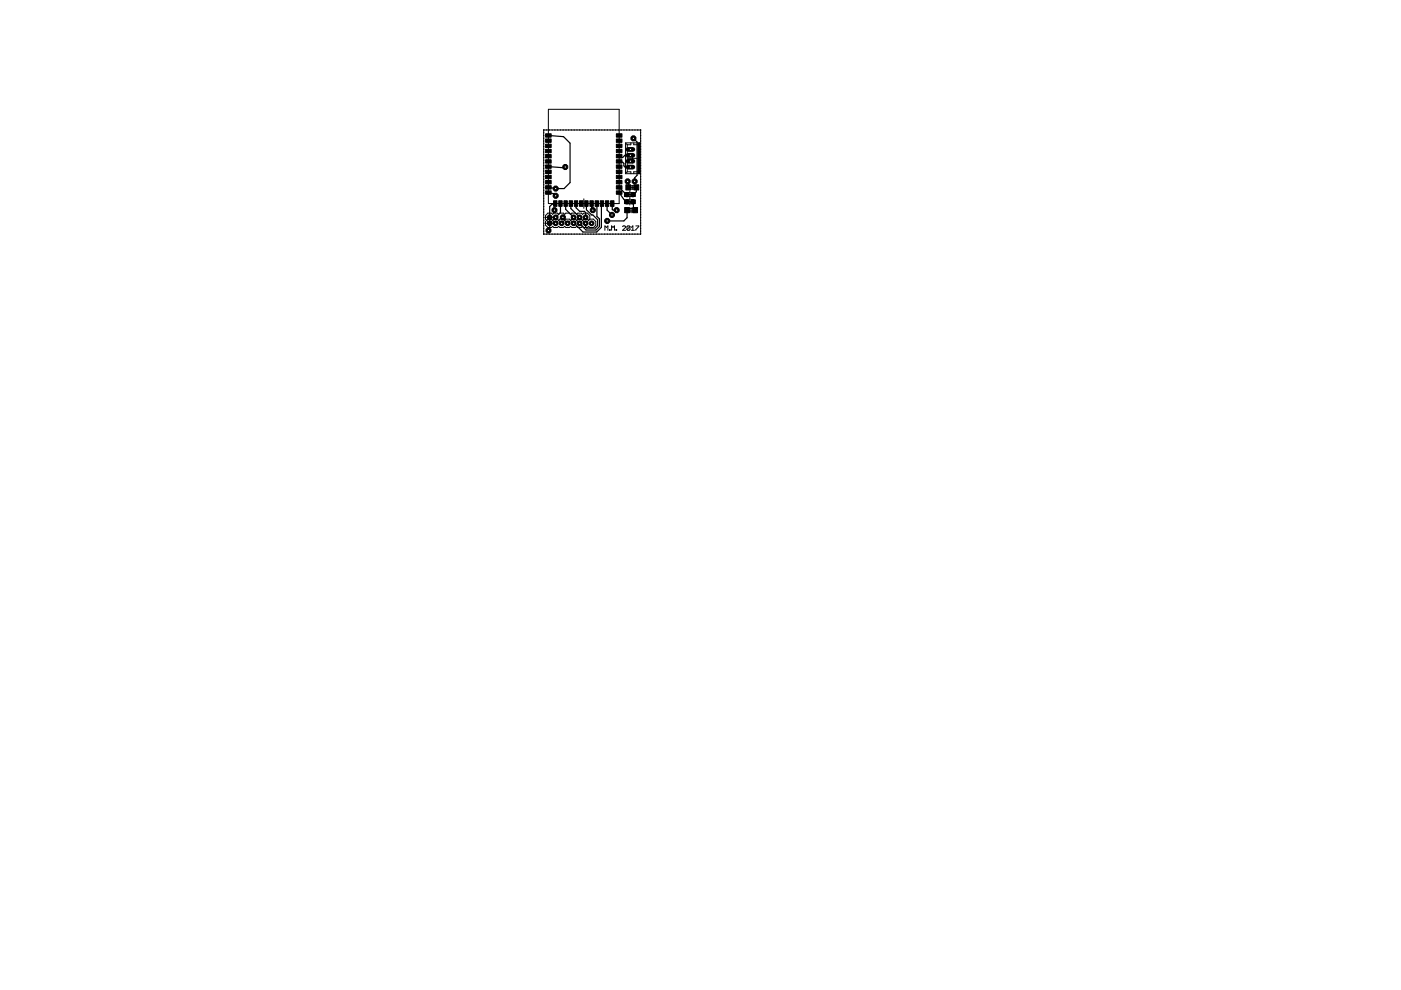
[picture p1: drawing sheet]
<svg xmlns="http://www.w3.org/2000/svg" width="297mm" height="210mm" viewBox="0 0 297 210" stroke-linecap="round" stroke-linejoin="round" font-family="sans-serif">
<path d="M128.2 48.8v-.9l.4 .3 .3-.3v.9M129.2 48.7l.1 .1zM129.7 48.8v-.9l.3 .3 .3-.3v.9M130.6 48.7l.1 .1zM132 48l.1-.1 .5 .1v.2l-.6 .6h.6M133.6 48v.7l-.2 .1-.5-.1M133.6 48l-.2-.1-.5 .1v.7M133.6 48l-.7 .7M133.9 48.8h.6M133.9 48.2l.3-.3v.9M134.8 47.9h.6l-.6 .9" fill="none" stroke="#000" stroke-width=".21"/>
<g fill="#000" stroke="#000" stroke-width=".21">
<path d="M115.7 39.4h1.2v.7h-1.2zM115.7 28.4h1.2v.7h-1.2zM115.7 29.5h1.2v.7h-1.2zM115.7 30.6h1.2v.7h-1.2zM115.7 31.7h1.2v.7h-1.2zM115.7 32.8h1.2v.7h-1.2zM115.7 33.9h1.2v.7h-1.2zM115.7 35h1.2v.7h-1.2zM115.7 36.1h1.2v.7h-1.2zM115.7 37.2h1.2v.7h-1.2zM115.7 38.3h1.2v.7h-1.2zM130.7 39.4h1.2v.7h-1.2z"/>
<path d="M130.7 38.3h1.2v.7h-1.2zM130.7 37.2h1.2v.7h-1.2zM130.7 36.1h1.2v.7h-1.2zM130.7 35h1.2v.7h-1.2zM130.7 31.7h1.2v.7h-1.2zM130.7 30.6h1.2v.7h-1.2zM130.7 29.5h1.2v.7h-1.2zM130.7 28.4h1.2v.7h-1.2zM130.7 32.8h1.2v.7h-1.2zM130.7 33.9h1.2v.7h-1.2zM132.7 39.2h1v1.1h-1zM134.4 39.2h1v1.1h-1z"/>
<path d="M115.7 40.5h1.2v.7h-1.2zM117.4 42.6h.7v1.2h-.7zM118.5 42.6h.7v1.2h-.7zM119.6 42.6h.7v1.2h-.7zM120.7 42.6h.7v1.2h-.7zM121.8 42.6h.7v1.2h-.7zM122.9 42.6h.7v1.2h-.7zM124 42.6h.7v1.2h-.7zM125.1 42.6h.7v1.2h-.7zM126.2 42.6h.7v1.2h-.7zM127.3 42.6h.7v1.2h-.7zM128.4 42.6h.7v1.2h-.7z"/>
<path d="M129.5 42.6h.7v1.2h-.7zM130.7 40.5h1.2v.7h-1.2zM132.4 42.4h.8v.8h-.8zM132.4 40.9h.8v.8h-.8zM132.4 44h1.1v1.1h-1.1zM133.9 42.4h.8v.8h-.8zM133.9 40.9h.8v.8h-.8zM134.2 44h1v1.1h-1z"/>
</g>
<g fill="none" stroke="#000" stroke-width=".25">
<path d="M115.3 28.1v.1M115.3 28.7v.1M115.3 29.3v.1M115.3 29.9v.1M115.3 30.5h.1M115.3 31v.1M115.3 31.6v.1M115.3 32.2v.1M115.3 32.8h.1M115.3 33.3v.1M115.3 33.9v.1M115.3 34.5v.1"/>
<path d="M115.3 35.1v.1M115.3 35.7h.1M115.3 36.2v.1M115.3 36.8v.1M115.3 37.4v.1M115.3 38v.1M115.3 38.6h.1M115.3 39.1v.1M115.3 39.7v.1M115.3 27.6h.1M115.8 27.6h.1M116.3 28.7l3.2 .3 1.4 1.4v8.3l-1.3 1.3h-1.8l-1.5-.3"/>
<path d="M116.3 35.3l3.4 .3 .1-.2M116.4 27.6h.1M117 27.6h.1M117.6 27.6h.1M118.2 27.6h.1M118.8 27.6h.1M119.4 27.6h.1M120 27.6h.1M120.5 27.6h.1M121.1 27.6h.1M121.7 27.6h.1M122.3 27.6h.1"/>
<path d="M122.9 27.6h.1M123.5 27.6h.1M124.1 27.6h.1M124.6 27.6h.1M125.2 27.6h.1M125.8 27.6h.1M126.4 27.6h.1M127 27.6h.1M127.6 27.6h.1M128.1 27.6h.1M128.7 27.6h.1M129.3 27.6h.1"/>
<path d="M129.9 27.6h.1M130.5 27.6h.1M131.1 27.6h.1M131.3 34.2v.2h.7l.3 .2v.6l.2 .2h1.2M131.3 39.7l1.5 1.6M131.7 27.6h.1M132.2 27.6h.1M132.8 27.6h.1M133.1 38.5h.2l-.1 1.2M133.4 27.6h.1M133.7 32.9h-1.2l-.5 .5h-.7v-.3M134 27.6h.1"/>
<path d="M134.3 29.3l.8 .8v7.1l-.5 .5v.8M134.6 27.6h.1M134.9 39.7v1l-.6 .6M135.2 27.6h.1M135.8 27.6h.1M135.8 28.1v.1M135.8 28.7v.1M135.8 29.3v.1M135.8 29.9v.1M135.8 30.5h.1M135.8 31v.1M135.8 31.6v.1"/>
<path d="M135.8 32.2v.1M135.8 32.8h.1M135.8 33.3v.1M135.8 33.9v.1M135.8 34.5v.1M135.8 35.1v.1M135.8 35.7h.1M135.8 36.2v.1M135.8 36.8v.1M135.8 37.4v.1M135.8 38v.1M135.8 38.6h.1"/>
<path d="M135.8 39.1v.1M135.8 39.7v.1M115.3 49.6h.1M115.3 40.3v.1M115.3 40.9v.1M115.3 41.5h.1M115.3 42v.1M115.3 42.6v.1M115.3 43.2v.1M115.3 43.8h.1M115.3 44.3v.1M115.3 44.9v.1"/>
<path d="M115.3 45.5v.1M115.3 46.1v.1M115.3 46.7h.1M115.3 47.2v.1M115.3 47.8v.1M115.3 48.4v.1M115.3 49v.1M115.8 49.6h.1M116.3 40.8l1.1 .3 .4 .4M116.4 49.6h.1M117 49.6h.1M117.6 49.6h.1"/>
<path d="M117.7 43.2l-.6 .1-.6 .5v2.3M118.2 49.6h.1M118.8 49.6h.1M118.8 43.2v1.9l-1 1M119.4 49.6h.1M119.9 43.2v1.2l1.7 1.7M120 49.6h.1M120.5 49.6h.1M121 43.2v1l1.9 1.9M121.1 49.6h.1M121.7 49.6h.1M122.1 43.2v.8l.8 .8h1l.3 .3v1"/>
<path d="M122.3 49.6h.1M122.9 49.6h.1M123.5 49.6h.1M124.1 49.6h.1M124.3 43.2v1.3l2.4 2.1v1.3l-.5 .5h-1.8l-.2-.3v-.8M124.6 49.6h.1M125.2 49.6h.1M125.4 43.2v1.1l.3 .3M125.8 49.6h.1M126.4 49.6h.1M126.5 43.2l.1 2.7 .5 .5v1.6l-.7 .8h-2.2l-1.3-1.5M127 49.6h.1"/>
<path d="M127.6 49.6h.1M127.7 43.1l-.1 .1M127.7 43.1l-.2 .2v4.9l-1 1h-2.9l-2-1.9M128.1 49.6h.1M128.7 43.2v1.4l1.1 1M128.7 49.6h.1M129.3 49.6h.1M129.8 43.2v1.2l.2 .2h.7M129.9 49.6h.1M130.5 49.6h.1M131.1 49.6h.1M131.3 40.8l1.5 2"/>
<path d="M131.7 49.6h.1M132.2 49.6h.1M132.8 49.6h.1M132.9 44.6v1.6l-.6 .6h-3.6M133.4 49.6h.1M134 49.6h.1M134.3 42.8v1.4l.4 .4M134.6 49.6h.1M135.2 49.6h.1M135.8 40.3v.1M135.8 40.9v.1M135.8 41.5h.1"/>
<path d="M135.8 42v.1M135.8 42.6v.1M135.8 43.2v.1M135.8 43.8h.1M135.8 44.3v.1M135.8 44.9v.1M135.8 45.5v.1M135.8 46.1v.1M135.8 46.7h.1M135.8 47.2v.1M135.8 47.8v.1M135.8 48.4v.1"/>
<path d="M135.8 49v.1M135.8 49.6h.1"/>
</g>
<path d="M122.1 43.2h.1" fill="none" stroke="#000" stroke-width=".42"/>
<path d="M133.2 31.7h1" fill="none" stroke="#000" stroke-width="1"/>
<circle cx="133.7" cy="31.7" r=".25" fill="#fff" stroke="#000" stroke-width=".21"/>
<path d="M133.2 32.9h1" fill="none" stroke="#000" stroke-width="1"/>
<circle cx="133.7" cy="32.9" r=".25" fill="#fff" stroke="#000" stroke-width=".21"/>
<path d="M133.2 34.2h1" fill="none" stroke="#000" stroke-width="1"/>
<circle cx="133.7" cy="34.2" r=".25" fill="#fff" stroke="#000" stroke-width=".21"/>
<path d="M133.2 35.4h1" fill="none" stroke="#000" stroke-width="1"/>
<circle cx="133.7" cy="35.4" r=".25" fill="#fff" stroke="#000" stroke-width=".21"/>
<circle cx="121.6" cy="47.3" r=".51" fill="#000" stroke="#000" stroke-width=".21"/>
<circle cx="121.6" cy="47.3" r=".25" fill="#fff" stroke="#000" stroke-width=".21"/>
<circle cx="122.9" cy="47.3" r=".51" fill="#000" stroke="#000" stroke-width=".21"/>
<circle cx="122.9" cy="47.3" r=".25" fill="#fff" stroke="#000" stroke-width=".21"/>
<circle cx="120.4" cy="47.3" r=".51" fill="#000" stroke="#000" stroke-width=".21"/>
<circle cx="120.4" cy="47.3" r=".25" fill="#fff" stroke="#000" stroke-width=".21"/>
<circle cx="124.2" cy="47.3" r=".51" fill="#000" stroke="#000" stroke-width=".21"/>
<circle cx="124.2" cy="47.3" r=".25" fill="#fff" stroke="#000" stroke-width=".21"/>
<circle cx="119.1" cy="47.3" r=".51" fill="#000" stroke="#000" stroke-width=".21"/>
<circle cx="119.1" cy="47.3" r=".25" fill="#fff" stroke="#000" stroke-width=".21"/>
<circle cx="125.4" cy="47.3" r=".51" fill="#000" stroke="#000" stroke-width=".21"/>
<circle cx="125.4" cy="47.3" r=".25" fill="#fff" stroke="#000" stroke-width=".21"/>
<circle cx="117.8" cy="47.3" r=".51" fill="#000" stroke="#000" stroke-width=".21"/>
<circle cx="117.8" cy="47.3" r=".25" fill="#fff" stroke="#000" stroke-width=".21"/>
<circle cx="116.5" cy="47.3" r=".51" fill="#000" stroke="#000" stroke-width=".21"/>
<circle cx="116.5" cy="47.3" r=".25" fill="#fff" stroke="#000" stroke-width=".21"/>
<circle cx="121.6" cy="46.1" r=".51" fill="#000" stroke="#000" stroke-width=".21"/>
<circle cx="121.6" cy="46.1" r=".25" fill="#fff" stroke="#000" stroke-width=".21"/>
<circle cx="122.9" cy="46.1" r=".51" fill="#000" stroke="#000" stroke-width=".21"/>
<circle cx="122.9" cy="46.1" r=".25" fill="#fff" stroke="#000" stroke-width=".21"/>
<circle cx="124.2" cy="46.1" r=".51" fill="#000" stroke="#000" stroke-width=".21"/>
<circle cx="124.2" cy="46.1" r=".25" fill="#fff" stroke="#000" stroke-width=".21"/>
<circle cx="117.8" cy="46.1" r=".51" fill="#000" stroke="#000" stroke-width=".21"/>
<circle cx="117.8" cy="46.1" r=".25" fill="#fff" stroke="#000" stroke-width=".21"/>
<circle cx="116.5" cy="46.1" r=".51" fill="#000" stroke="#000" stroke-width=".21"/>
<circle cx="116.5" cy="46.1" r=".25" fill="#fff" stroke="#000" stroke-width=".21"/>
<circle cx="117.8" cy="40" r=".57" fill="#000" stroke="#000" stroke-width=".21"/>
<circle cx="117.8" cy="40" r=".25" fill="#fff" stroke="#000" stroke-width=".21"/>
<circle cx="133.1" cy="38.5" r=".57" fill="#000" stroke="#000" stroke-width=".21"/>
<circle cx="133.1" cy="38.5" r=".25" fill="#fff" stroke="#000" stroke-width=".21"/>
<circle cx="128.7" cy="46.8" r=".57" fill="#000" stroke="#000" stroke-width=".21"/>
<circle cx="128.7" cy="46.8" r=".25" fill="#fff" stroke="#000" stroke-width=".21"/>
<circle cx="116.3" cy="48.9" r=".57" fill="#000" stroke="#000" stroke-width=".21"/>
<circle cx="116.3" cy="48.9" r=".25" fill="#fff" stroke="#000" stroke-width=".21"/>
<circle cx="117.6" cy="44.6" r=".57" fill="#000" stroke="#000" stroke-width=".21"/>
<circle cx="117.6" cy="44.6" r=".25" fill="#fff" stroke="#000" stroke-width=".21"/>
<circle cx="119.3" cy="46.1" r=".57" fill="#000" stroke="#000" stroke-width=".21"/>
<circle cx="119.3" cy="46.1" r=".25" fill="#fff" stroke="#000" stroke-width=".21"/>
<circle cx="117.8" cy="41.5" r=".57" fill="#000" stroke="#000" stroke-width=".21"/>
<circle cx="117.8" cy="41.5" r=".25" fill="#fff" stroke="#000" stroke-width=".21"/>
<circle cx="119.8" cy="35.4" r=".57" fill="#000" stroke="#000" stroke-width=".21"/>
<circle cx="119.8" cy="35.4" r=".25" fill="#fff" stroke="#000" stroke-width=".21"/>
<circle cx="134.6" cy="38.5" r=".57" fill="#000" stroke="#000" stroke-width=".21"/>
<circle cx="134.6" cy="38.5" r=".25" fill="#fff" stroke="#000" stroke-width=".21"/>
<circle cx="134.3" cy="29.3" r=".57" fill="#000" stroke="#000" stroke-width=".21"/>
<circle cx="134.3" cy="29.3" r=".25" fill="#fff" stroke="#000" stroke-width=".21"/>
<circle cx="125.7" cy="44.6" r=".57" fill="#000" stroke="#000" stroke-width=".21"/>
<circle cx="125.7" cy="44.6" r=".25" fill="#fff" stroke="#000" stroke-width=".21"/>
<circle cx="129.8" cy="45.6" r=".57" fill="#000" stroke="#000" stroke-width=".21"/>
<circle cx="129.8" cy="45.6" r=".25" fill="#fff" stroke="#000" stroke-width=".21"/>
<circle cx="130.7" cy="44.6" r=".57" fill="#000" stroke="#000" stroke-width=".21"/>
<circle cx="130.7" cy="44.6" r=".25" fill="#fff" stroke="#000" stroke-width=".21"/>
<g fill="none" stroke="#000" stroke-width=".21">
<path d="M115.3 27.6h20.5v22h-20.5zM116.3 23.2h15v20h-15zM132.6 30.3h3v6.5h-3zM132.7 30.4l.3 .3M133 36.4h.8v.4M133 30.7v5.7M133 36.4l-.3 .3M133.1 33.6h2M133.6 39.4h.9M133.6 39.7h.9M133.8 30.3v.4h-.8M134 39.3v.9"/>
<path d="M134.1 32.6v2M134.4 30.3v.4h1M135.4 36.4h-1v.4M115.5 47.3h2.1M115.5 46.1h2.1M115.7 45.7l.5-.5h.7l.3 .2 .2-.2h.8l.2 .2 .3-.2h.8l.2 .2 .3-.2h.7l.3 .2 .2-.2h.8l.3 .2 .2-.2h.8l.2 .2 .3-.2h.7l.6 .5v.8l-.6 .5h-.7l-.5-.5h-.8l-.5 .5h-.8l-.5-.5h-.7l-.5 .5h-.8l-.5-.5h-.8l-.5 .5h-.7l-.5-.5zM116.5 45.1v3.3M123.8 42.2v2M125.1 46.5h.7l.5 .5v.7l-.5 .5h-.7l-.3-.2-.3 .2h-.7l-.3-.2-.2 .2h-.8l-.2-.2-.3 .2h-.8l-.2-.2-.3 .2h-.7l-.3-.2-.2 .2h-.8l-.3-.2-.2 .2h-.8l-.2-.2-.3 .2h-.7l-.5-.5v-.7l.5-.5h.7l.5 .5h.8l.5-.5h.8l.5 .5h.7l.5-.5h.8l.5 .5h.8l.5-.5h.7l.3 .2M132.7 42.5l.3 .2-.1 .2-.2 .2M132.7 41l.3 .2-.1 .2-.2 .1M132.7 41.3h1.7"/>
<path d="M132.9 42.8h1.3M133.2 42.4h.7M133.2 43.2h.7M133.2 40.9h.7M133.2 41.7h.7M133.3 44.6h1M133.4 44.9h.8M133.4 44.2h.8M133.5 40.4v3.1M133.6 40.1h.9M133.8 44v1.1M134.3 42.5l-.2 .3 .2 .3"/>
<path d="M134.3 41l-.2 .3 .2 .3"/>
<circle cx="134.2" cy="42.4" r=".08"/>
<circle cx="134.2" cy="40.9" r=".08"/>
</g>
<g fill="#000" stroke="#000" stroke-width=".21">
<path d="M133.2 39.3h.4v.9h-.4zM134.5 39.3h.4v.9h-.4zM135.2 30.3h.4v6.5h-.4zM132.7 42.3h.5v.2h-.5zM132.7 43h.5v.2h-.5zM132.7 40.8h.5v.2h-.5zM132.7 41.5h.5v.2h-.5zM132.9 42.5l.1 .1zM132.9 43l.1 .1zM132.9 41l.1 .1zM132.9 41.4l.1 .1zM132.9 44.1h.5v.9h-.5z"/>
<path d="M133 42.5h.2v.6h-.2zM133 41h.2v.5h-.2zM133.5 42.7h.3v.2h-.3zM133.5 41.1h.3v.3h-.3zM133.9 42.3l.4 .1zM133.9 42.3h.2v.9h-.2zM133.9 40.8l.4 .1zM133.9 40.8h.2v.9h-.2zM134.1 43h.3v.2h-.3zM134.1 41.5h.3v.2h-.3zM134.2 44.1h.4v.9h-.4zM134.2 42.3h.2v.2h-.2z"/>
<path d="M134.2 40.8h.2v.2h-.2z"/>
</g>
</svg>
